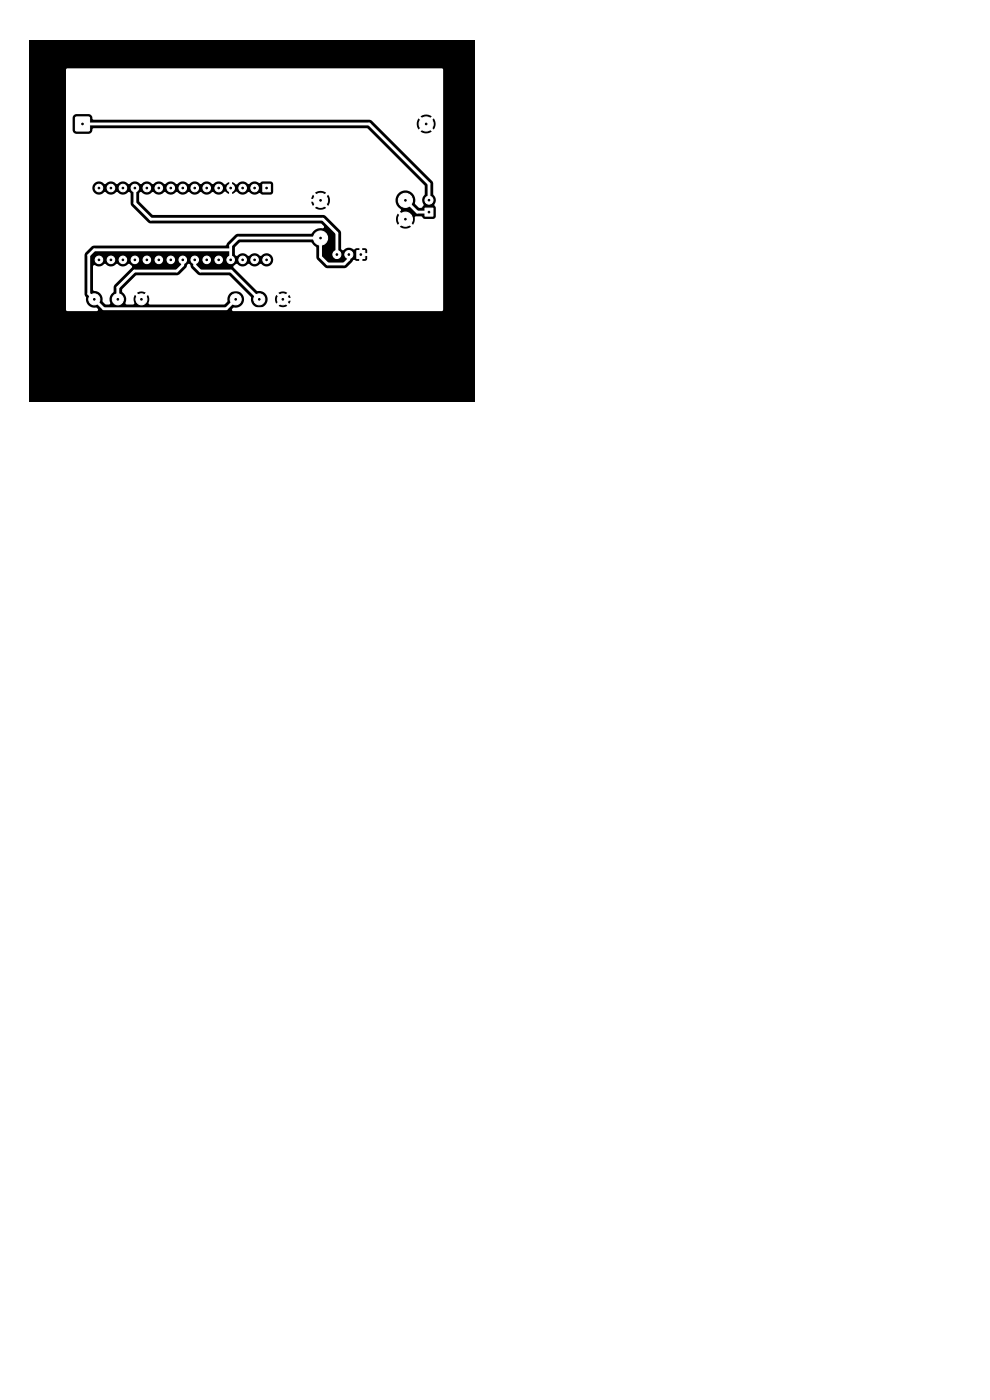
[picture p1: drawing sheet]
<svg xmlns="http://www.w3.org/2000/svg" width="210mm" height="297mm" viewBox="0 0 210 297" stroke-linecap="round" stroke-linejoin="round" font-family="sans-serif">
<path d="M6.2 8.6h94.5v76.7h-94.5z" fill="#000"/>
<g fill="#fff" stroke="#fff" stroke-width=".21">
<path d="M90.1 44.2h1.8v1.6h-1.8z"/>
<path d="M75.7 53.1h1.7v1.7h-1.7z"/>
<path d="M55.7 39.1h1.6v1.6h-1.6z"/>
<path d="M16.1 24.9h2.8v2.8h-2.8z"/>
<circle cx="91" cy="42.5" r=".85"/>
<circle cx="74" cy="54" r=".85"/>
<circle cx="71.5" cy="54" r=".85"/>
<circle cx="86" cy="46.5" r="1.5"/>
<circle cx="86" cy="42.5" r="1.5"/>
<circle cx="68" cy="42.5" r="1.5"/>
<circle cx="68" cy="50.5" r="1.5"/>
<circle cx="54" cy="39.9" r=".8"/>
<circle cx="51.5" cy="39.9" r=".8"/>
<circle cx="48.9" cy="39.9" r=".8"/>
<circle cx="46.4" cy="39.9" r=".8"/>
<circle cx="43.9" cy="39.9" r=".8"/>
<circle cx="41.3" cy="39.9" r=".8"/>
<circle cx="38.8" cy="39.9" r=".8"/>
<circle cx="36.2" cy="39.9" r=".8"/>
<circle cx="33.7" cy="39.9" r=".8"/>
<circle cx="31.2" cy="39.9" r=".8"/>
<circle cx="28.6" cy="39.9" r=".8"/>
<circle cx="26.1" cy="39.9" r=".8"/>
<circle cx="23.5" cy="39.9" r=".8"/>
<circle cx="21" cy="39.9" r=".8"/>
<circle cx="21" cy="55.1" r=".8"/>
<circle cx="23.5" cy="55.1" r=".8"/>
<circle cx="26.1" cy="55.1" r=".8"/>
<circle cx="28.6" cy="55.1" r=".8"/>
<circle cx="31.1" cy="55.1" r=".8"/>
<circle cx="33.7" cy="55.1" r=".8"/>
<circle cx="36.2" cy="55.1" r=".8"/>
<circle cx="38.8" cy="55.1" r=".8"/>
<circle cx="41.3" cy="55.1" r=".8"/>
<circle cx="43.8" cy="55.1" r=".8"/>
<circle cx="46.4" cy="55.1" r=".8"/>
<circle cx="48.9" cy="55.1" r=".8"/>
<circle cx="51.5" cy="55.1" r=".8"/>
<circle cx="54" cy="55.1" r=".8"/>
<circle cx="56.5" cy="55.1" r=".8"/>
<circle cx="20" cy="63.5" r="1.17"/>
<circle cx="25" cy="63.5" r="1.17"/>
<circle cx="30" cy="63.5" r="1.17"/>
<circle cx="50" cy="63.5" r="1.17"/>
<circle cx="55" cy="63.5" r="1.17"/>
<circle cx="60" cy="63.5" r="1.17"/>
<circle cx="90.4" cy="26.3" r="1.5"/>
</g>
<path d="M17.5 26.3h60.8l12.7 12.7v3.5M28.6 39.9v3.2l3.4 3.4h36.5l3 3v4.5M48.9 39.9v1.5l1.1 1.1h18M28.6 55.1l-.1 .1M38.8 55.1v1.1l-1.3 1.3h-9l-3.5 3.5v2.5M41.3 55.1v1.2l1.2 1.2h6.5l6 6M48.9 53h-28.9l-1.2 1.2v8.1l3.2 3.2h26l2-2M74 54v1l-1 1h-3.5l-1.5-1.5v-4h-17.5l-1.6 1.6v3M76.5 54v7.5l-2 2h-14.5l-2 2h-4.5l-1-1v-1.5l-1.5-1.5h-19l-2 2M86 42.5l2.5 2.5h2.5" fill="none" stroke="#fff" stroke-width=".6"/>
<g fill="#fff">
<path d="M14.1 14.6l79.6-.1 .3 .2-.1 51.2h-44.6a.58 .58 0 0 1 .2-.6 .58 .58 0 0 1 .7 0 1.8 1.8 0 0 0 1.5-2.2 1.8 1.8 0 0 0-2.2-1.4 1.8 1.8 0 0 0-1.3 2.3l-.7 .6h-15.7a.44 .44 0 0 1-.3-.3 .44 .44 0 0 1 .1-.5v-.6l-.2-.7-.8 .8-.4-.4 .8-.8a1.66 1.66 0 0 0-2 0l.8 .8-.4 .4-.8-.7a2.11 2.11 0 0 0-.1 1.8l-.3 .2h-1.4a.74 .74 0 0 1 0-1 3 3 0 0 0-.9-1.7l.1-.6 2.9-2.9h8.7l.5-.2 1.4-1.4 .2-.5a.41 .41 0 0 1 .5-.3 .41 .41 0 0 1 .2 .6l1.8 1.8h6.4l4.6 4.6a1.8 1.8 0 0 0 1.6 2.3 1.8 1.8 0 0 0 2-1.9h1.5l.3 1.1 .8-.8 .4 .4-.8 .8a1.66 1.66 0 0 0 2 0l-.8-.8 .4-.4 .8 .7a1.67 1.67 0 0 0 0-1.9l-.8 .8-.4-.4 .7-.8a1.67 1.67 0 0 0-1.9 0l.8 .8-.4 .4-.8-.8-.3 .9h-1.5a1.93 1.93 0 0 0-2.3-1.7l-4.9-4.9a.59 .59 0 0 1 .4-.8h.3a1.66 1.66 0 0 0 2.4 0 1.7 1.7 0 0 0 2.6 0 1.53 1.53 0 0 0 2.6-.5 1.47 1.47 0 0 0-.8-1.7 1.47 1.47 0 0 0-1.8 .5 1.7 1.7 0 0 0-2.5 0 1.81 1.81 0 0 0-2.6 0l-.4-.4 .1-1.4 1.1-1.1h14.9l1.2 1.1 .1 2.4 1.9 1.9 4.2 .1 1.4-1.4a.46 .46 0 0 1 .4-.4 .46 .46 0 0 1 .5 .2h.6v-.9h.6v.9l.9-.1 .2-.9h-1v-.6h1v-.6l-.3-.4-.8-.1v1h-.6v-1l-.8 .1a.52 .52 0 0 1-.8 0 2.22 2.22 0 0 0-1.8 .4l-.4-.4-.1-3.7-3.5-3.4h-36.3l-2.9-2.8-.1-.4h36.5l.1 .7 .3 .6 .9-.9 .4 .4-.8 1a1.99 1.99 0 0 0 2.3-.1l-.9-.9 .4-.4 1 .8a1.99 1.99 0 0 0-.1-2.3l-.9 .9-.4-.4 .8-1a1.99 1.99 0 0 0-2.3 .1l.9 .9-.4 .4-.9-.9-.4 1.1h-36.5l.1-1.5a.37 .37 0 0 1 .3-.2 .37 .37 0 0 1 .3 .3 1.59 1.59 0 0 0 2.2-.3 1.7 1.7 0 0 0 2.5 0 1.7 1.7 0 0 0 2.6 0 1.7 1.7 0 0 0 2.5 0 1.7 1.7 0 0 0 2.6 0 1.7 1.7 0 0 0 2.5 0 1.66 1.66 0 0 0 2.6 0l.9 .5v-.9h.6v.9l.4-.2a.6 .6 0 0 1 .6-.3 .6 .6 0 0 1 .5 .4 1.61 1.61 0 0 0 2-.4l.2 .1a1.56 1.56 0 0 0 2.2 .1l.5 .4h1.8l.4-.2 .1-.3 .1-1.7-.2-.4-.4-.2-2 .1a.52 .52 0 0 1-.9 0 1.71 1.71 0 0 0-1.7 .5 1.65 1.65 0 0 0-2.6 0l-1-.5v.9h-.6v-.9l-.4 .2a.6 .6 0 0 1-.5 .3 .6 .6 0 0 1-.6-.4 1.67 1.67 0 0 0-2 .4 1.7 1.7 0 0 0-2.5 0 1.7 1.7 0 0 0-2.5 0 1.7 1.7 0 0 0-2.6 0 1.7 1.7 0 0 0-2.5 0 1.7 1.7 0 0 0-2.6 0 1.7 1.7 0 0 0-2.5 0 1.7 1.7 0 0 0-2.5 0 1.7 1.7 0 0 0-2.6 0 1.7 1.7 0 0 0-2.5 0 1.56 1.56 0 0 0-2.5 .1 1.46 1.46 0 0 0 .5 1.9 1.46 1.46 0 0 0 1.9-.4 1.7 1.7 0 0 0 2.6 0 1.81 1.81 0 0 0 2.6 0l.3 .4v2.1l.2 .5 3.5 3.5 .5 .2h36.1l.7 .5a.35 .35 0 0 1-.1 .5 .35 .35 0 0 1-.5 0 2.48 2.48 0 0 0-2.1 1.2h-15.6l-.5 .2-2.1 2.3h-28.1l-1.6 1.5-.2 .5v8.3l.3 .5a2.21 2.21 0 0 0 1.2 2.3l.4 .1a.59 .59 0 0 1 .7 0 .59 .59 0 0 1 .2 .6l-6.4 .1-.3-.3v-40.7h1.4v2.6a.85 .85 0 0 0 .8 .8h2.7a1.1 1.1 0 0 0 .8-1.1l58.2-.1 12.1 12.1v2.1a1.6 1.6 0 0 0-.1 2.1l-.4 .6h-.5l-1-.9a2.15 2.15 0 0 0-1.2-2.7 2.15 2.15 0 0 0-2.8 1.2 2.15 2.15 0 0 0 1.1 2.8l-.3 .4 .9 .9-.4 .4-1-.8a1.99 1.99 0 0 0 .1 2.3l.9-.9 .4 .4-.8 1a1.99 1.99 0 0 0 2.3-.1l-.9-.9 .4-.4 .9 .9 .4-.8v-.8l.2-.2h1.2l.7 .6h1.8l.4-.2 .2-.4v-1.8l-.2-.4a.45 .45 0 0 1 0-.7 1.79 1.79 0 0 0-.4-1.8v-2.3l-.2-.5-12.3-12.2h9l.1 .7 .3 .6 .9-.9 .4 .4-.9 .9a1.98 1.98 0 0 0 2.4 0l-.9-.9 .4-.4 1 .8a1.99 1.99 0 0 0-.1-2.3l-.9 .9-.4-.4 .8-1a1.99 1.99 0 0 0-2.3 .1l.9 .9-.4 .4-.9-.9-.4 1.1h-9l-.5-.6-.5-.2h-58.5l-.3-.3a.85 .85 0 0 0-.8-.9h-2.7l-.5 .2-.2 .6h-1.4z"/>
<path d="M19.8 56.3l.3-.1a1.6 1.6 0 0 0 2.1-.2 1.7 1.7 0 0 0 2.6 0 1.94 1.94 0 0 0 2.6 0h.1a.57 .57 0 0 1 .4 .8l-3.6 3.6-.2 .5v1a2.79 2.79 0 0 0-.8 2.6l-.9 .1-.6-.5a2.11 2.11 0 0 0-1.2-2.3l-.7-.1-.2-.2z"/>
</g>
<g fill="#000" stroke="#000" stroke-width=".21">
<circle cx="17.5" cy="26.3" r=".18"/>
<circle cx="21" cy="39.9" r=".18"/>
<circle cx="23.5" cy="39.9" r=".18"/>
<circle cx="26.1" cy="39.9" r=".18"/>
<circle cx="28.6" cy="39.9" r=".18"/>
<circle cx="31.2" cy="39.9" r=".18"/>
<circle cx="33.7" cy="39.9" r=".18"/>
<circle cx="36.2" cy="39.9" r=".18"/>
<circle cx="38.8" cy="39.9" r=".18"/>
<circle cx="41.3" cy="39.9" r=".18"/>
<circle cx="43.9" cy="39.9" r=".18"/>
<circle cx="46.4" cy="39.9" r=".18"/>
<circle cx="48.9" cy="39.9" r=".18"/>
<circle cx="51.5" cy="39.9" r=".18"/>
<circle cx="54" cy="39.9" r=".18"/>
<circle cx="56.6" cy="39.9" r=".18"/>
<circle cx="90.4" cy="26.3" r=".18"/>
<circle cx="21" cy="55.1" r=".17"/>
<circle cx="23.5" cy="55.1" r=".17"/>
<circle cx="26.1" cy="55.1" r=".17"/>
<circle cx="28.6" cy="55.1" r=".17"/>
<circle cx="31.2" cy="55.1" r=".17"/>
<circle cx="33.7" cy="55.1" r=".17"/>
<circle cx="36.2" cy="55.1" r=".17"/>
<circle cx="38.8" cy="55.1" r=".17"/>
<circle cx="41.3" cy="55.1" r=".17"/>
<circle cx="43.9" cy="55.1" r=".17"/>
<circle cx="46.4" cy="55.1" r=".17"/>
<circle cx="48.9" cy="55.1" r=".17"/>
<circle cx="51.5" cy="55.1" r=".17"/>
<circle cx="54" cy="55.1" r=".17"/>
<circle cx="56.6" cy="55.1" r=".17"/>
<circle cx="68" cy="50.5" r=".17"/>
<circle cx="68" cy="42.5" r=".18"/>
<circle cx="71.5" cy="54" r=".18"/>
<circle cx="74" cy="54" r=".18"/>
<circle cx="76.5" cy="54" r=".18"/>
<circle cx="86" cy="46.5" r=".17"/>
<circle cx="86" cy="42.5" r=".18"/>
<circle cx="91" cy="42.5" r=".17"/>
<circle cx="91" cy="45" r=".18"/>
<circle cx="20" cy="63.5" r=".17"/>
<circle cx="25" cy="63.5" r=".17"/>
<circle cx="30" cy="63.5" r=".17"/>
<circle cx="50" cy="63.5" r=".18"/>
<circle cx="55" cy="63.5" r=".18"/>
<circle cx="60" cy="63.5" r=".18"/>
</g>
</svg>
